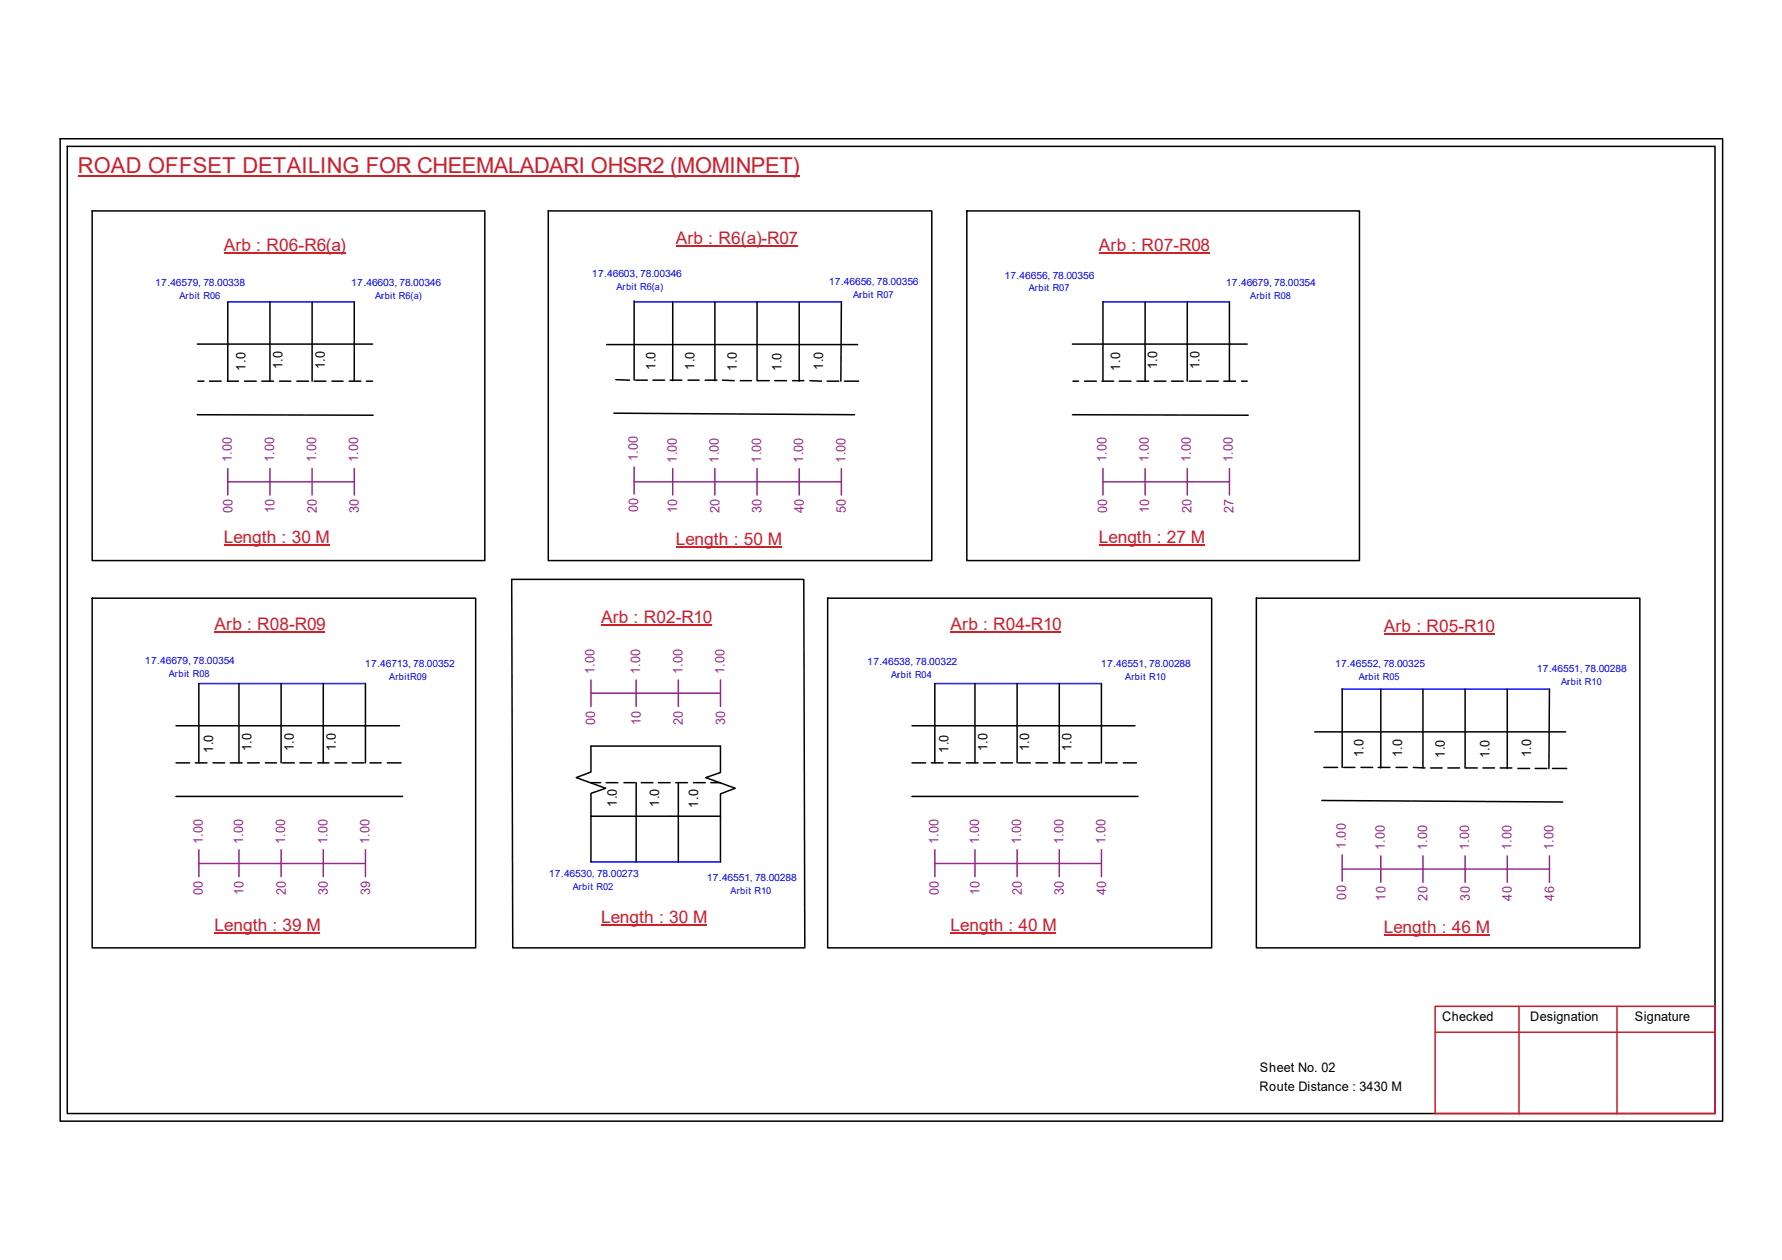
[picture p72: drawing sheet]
<svg xmlns="http://www.w3.org/2000/svg" width="297mm" height="210mm" viewBox="0 0 297 210" stroke-linecap="round" stroke-linejoin="round" font-family="sans-serif">
<defs><g id="words">
<text font-size="3.6" fill="#cd2027" x="13" y="28.9">ROAD OFFSET DETAILING FOR CHEEMALADARI OHSR2 (MOMINPET)</text>
<g font-size="2.9" fill="#cd2027">
<text x="37.3" y="41.8">Arb : R06-R6(a)</text>
<text x="112.6" y="40.7">Arb : R6(a)-R07</text>
<text x="183.2" y="41.8">Arb : R07-R08</text>
<text x="37.3" y="90.4">Length : 30 M</text>
<text x="112.6" y="90.8">Length : 50 M</text>
<text x="183.2" y="90.4">Length : 27 M</text>
<text x="35.8" y="104.9">Arb : R08-R09</text>
<text x="100.2" y="103.7">Arb : R02-R10</text>
<text x="158.4" y="104.9">Arb : R04-R10</text>
<text x="230.7" y="105.2">Arb : R05-R10</text>
<text x="35.8" y="155">Length : 39 M</text>
<text x="100.2" y="153.8">Length : 30 M</text>
<text x="158.5" y="155">Length : 40 M</text>
<text x="230.7" y="155.4">Length : 46 M</text>
</g>
<g font-size="2.2">
<text x="40.9" y="61.7" transform="rotate(-90 40.9 61.7)">1.0</text>
<text x="47.1" y="61.6" transform="rotate(-90 47.1 61.6)">1.0</text>
<text x="54.1" y="61.6" transform="rotate(-90 54.1 61.6)">1.0</text>
<text x="109.3" y="61.6" transform="rotate(-90 109.3 61.6)">1.0</text>
<text x="115.8" y="61.6" transform="rotate(-90 115.8 61.6)">1.0</text>
<text x="122.8" y="61.7" transform="rotate(-90 122.8 61.7)">1.0</text>
<text x="130.3" y="61.8" transform="rotate(-90 130.3 61.8)">1.0</text>
<text x="137.2" y="61.6" transform="rotate(-90 137.2 61.6)">1.0</text>
<text x="186.7" y="61.7" transform="rotate(-90 186.7 61.7)">1.0</text>
<text x="192.9" y="61.6" transform="rotate(-90 192.9 61.6)">1.0</text>
<text x="199.9" y="61.6" transform="rotate(-90 199.9 61.6)">1.0</text>
<text x="35.5" y="125.4" transform="rotate(-90 35.5 125.4)">1.0</text>
<text x="41.9" y="125.1" transform="rotate(-90 41.9 125.1)">1.0</text>
<text x="49" y="125.1" transform="rotate(-90 49 125.1)">1.0</text>
<text x="56" y="125.1" transform="rotate(-90 56 125.1)">1.0</text>
<text x="158.1" y="125.4" transform="rotate(-90 158.1 125.4)">1.0</text>
<text x="164.6" y="125.1" transform="rotate(-90 164.6 125.1)">1.0</text>
<text x="171.6" y="125.1" transform="rotate(-90 171.6 125.1)">1.0</text>
<text x="178.6" y="125.1" transform="rotate(-90 178.6 125.1)">1.0</text>
<text x="227.3" y="126.2" transform="rotate(-90 227.3 126.2)">1.0</text>
<text x="233.7" y="126.2" transform="rotate(-90 233.7 126.2)">1.0</text>
<text x="240.8" y="126.2" transform="rotate(-90 240.8 126.2)">1.0</text>
<text x="248.3" y="126.3" transform="rotate(-90 248.3 126.3)">1.0</text>
<text x="255.2" y="126.2" transform="rotate(-90 255.2 126.2)">1.0</text>
<text x="102.8" y="134.5" transform="rotate(-90 102.8 134.5)">1.0</text>
<text x="109.9" y="134.5" transform="rotate(-90 109.9 134.5)">1.0</text>
<text x="116.4" y="134.5" transform="rotate(-90 116.4 134.5)">1.0</text>
<text x="240.4" y="170.1">Checked</text>
<text x="255.1" y="170.1">Designation</text>
<text x="272.5" y="170.1">Signature</text>
<text x="210" y="178.6">Sheet No. 02</text>
<text x="209.9" y="181.7">Route Distance : 3430 M</text>
</g>
<g font-size="2.2" fill="#93278f">
<text x="38.6" y="77" transform="rotate(-90 38.6 77)">1.00</text>
<text x="45.7" y="77" transform="rotate(-90 45.7 77)">1.00</text>
<text x="52.7" y="77" transform="rotate(-90 52.7 77)">1.00</text>
<text x="59.7" y="77" transform="rotate(-90 59.7 77)">1.00</text>
<text x="106.3" y="76.9" transform="rotate(-90 106.3 76.9)">1.00</text>
<text x="112.8" y="77.1" transform="rotate(-90 112.8 77.1)">1.00</text>
<text x="119.8" y="77.1" transform="rotate(-90 119.8 77.1)">1.00</text>
<text x="126.9" y="77.1" transform="rotate(-90 126.9 77.1)">1.00</text>
<text x="133.9" y="77.1" transform="rotate(-90 133.9 77.1)">1.00</text>
<text x="140.9" y="77.1" transform="rotate(-90 140.9 77.1)">1.00</text>
<text x="184.4" y="77" transform="rotate(-90 184.4 77)">1.00</text>
<text x="191.5" y="77" transform="rotate(-90 191.5 77)">1.00</text>
<text x="198.5" y="77" transform="rotate(-90 198.5 77)">1.00</text>
<text x="205.5" y="77" transform="rotate(-90 205.5 77)">1.00</text>
<text x="38.7" y="85.5" transform="rotate(-90 38.7 85.5)">00</text>
<text x="45.8" y="85.5" transform="rotate(-90 45.8 85.5)">10</text>
<text x="52.8" y="85.5" transform="rotate(-90 52.8 85.5)">20</text>
<text x="59.8" y="85.5" transform="rotate(-90 59.8 85.5)">30</text>
<text x="106.4" y="85.3" transform="rotate(-90 106.4 85.3)">00</text>
<text x="112.9" y="85.5" transform="rotate(-90 112.9 85.5)">10</text>
<text x="119.9" y="85.5" transform="rotate(-90 119.9 85.5)">20</text>
<text x="127" y="85.5" transform="rotate(-90 127 85.5)">30</text>
<text x="134" y="85.5" transform="rotate(-90 134 85.5)">40</text>
<text x="141" y="85.5" transform="rotate(-90 141 85.5)">50</text>
<text x="184.5" y="85.5" transform="rotate(-90 184.5 85.5)">00</text>
<text x="191.6" y="85.5" transform="rotate(-90 191.6 85.5)">10</text>
<text x="198.6" y="85.5" transform="rotate(-90 198.6 85.5)">20</text>
<text x="205.6" y="85.5" transform="rotate(-90 205.6 85.5)">27</text>
<text x="99.1" y="112.4" transform="rotate(-90 99.1 112.4)">1.00</text>
<text x="106.7" y="112.4" transform="rotate(-90 106.7 112.4)">1.00</text>
<text x="113.7" y="112.4" transform="rotate(-90 113.7 112.4)">1.00</text>
<text x="120.8" y="112.4" transform="rotate(-90 120.8 112.4)">1.00</text>
<text x="99.2" y="120.7" transform="rotate(-90 99.2 120.7)">00</text>
<text x="106.8" y="120.7" transform="rotate(-90 106.8 120.7)">10</text>
<text x="113.8" y="120.7" transform="rotate(-90 113.8 120.7)">20</text>
<text x="120.9" y="120.7" transform="rotate(-90 120.9 120.7)">30</text>
<text x="33.8" y="140.6" transform="rotate(-90 33.8 140.6)">1.00</text>
<text x="40.5" y="140.6" transform="rotate(-90 40.5 140.6)">1.00</text>
<text x="47.5" y="140.6" transform="rotate(-90 47.5 140.6)">1.00</text>
<text x="54.6" y="140.6" transform="rotate(-90 54.6 140.6)">1.00</text>
<text x="61.6" y="140.6" transform="rotate(-90 61.6 140.6)">1.00</text>
<text x="156.4" y="140.6" transform="rotate(-90 156.4 140.6)">1.00</text>
<text x="163.2" y="140.6" transform="rotate(-90 163.2 140.6)">1.00</text>
<text x="170.2" y="140.6" transform="rotate(-90 170.2 140.6)">1.00</text>
<text x="177.2" y="140.6" transform="rotate(-90 177.2 140.6)">1.00</text>
<text x="184.3" y="140.6" transform="rotate(-90 184.3 140.6)">1.00</text>
<text x="224.3" y="141.4" transform="rotate(-90 224.3 141.4)">1.00</text>
<text x="230.8" y="141.6" transform="rotate(-90 230.8 141.6)">1.00</text>
<text x="237.9" y="141.6" transform="rotate(-90 237.9 141.6)">1.00</text>
<text x="244.9" y="141.6" transform="rotate(-90 244.9 141.6)">1.00</text>
<text x="251.9" y="141.6" transform="rotate(-90 251.9 141.6)">1.00</text>
<text x="259" y="141.6" transform="rotate(-90 259 141.6)">1.00</text>
<text x="33.8" y="149.1" transform="rotate(-90 33.8 149.1)">00</text>
<text x="40.6" y="149.1" transform="rotate(-90 40.6 149.1)">10</text>
<text x="47.6" y="149.1" transform="rotate(-90 47.6 149.1)">20</text>
<text x="54.6" y="149.1" transform="rotate(-90 54.6 149.1)">30</text>
<text x="61.7" y="149.1" transform="rotate(-90 61.7 149.1)">39</text>
<text x="156.5" y="149.1" transform="rotate(-90 156.5 149.1)">00</text>
<text x="163.3" y="149.1" transform="rotate(-90 163.3 149.1)">10</text>
<text x="170.3" y="149.1" transform="rotate(-90 170.3 149.1)">20</text>
<text x="177.3" y="149.1" transform="rotate(-90 177.3 149.1)">30</text>
<text x="184.4" y="149.1" transform="rotate(-90 184.4 149.1)">40</text>
<text x="224.4" y="149.9" transform="rotate(-90 224.4 149.9)">00</text>
<text x="230.9" y="150" transform="rotate(-90 230.9 150)">10</text>
<text x="238" y="150" transform="rotate(-90 238 150)">20</text>
<text x="245" y="150" transform="rotate(-90 245 150)">30</text>
<text x="252" y="150" transform="rotate(-90 252 150)">40</text>
<text x="259" y="150" transform="rotate(-90 259 150)">46</text>
</g>
<g font-size="1.7" fill="#00f">
<text x="25.9" y="47.7">17.46579, 78.00338</text>
<text x="58.5" y="47.7">17.46603, 78.00346</text>
<text x="98.7" y="46.1">17.46603, 78.00346</text>
<text x="138.1" y="47.5">17.46656, 78.00356</text>
<text x="167.4" y="46.4">17.46656, 78.00356</text>
<text x="204.3" y="47.7">17.46679, 78.00354</text>
<text x="24.2" y="110.7">17.46679, 78.00354</text>
<text x="60.8" y="111.1">17.46713, 78.00352</text>
<text x="144.6" y="110.8">17.46538, 78.00322</text>
<text x="183.5" y="111.1">17.46551, 78.00288</text>
<text x="222.5" y="111.2">17.46552, 78.00325</text>
<text x="256.2" y="112">17.46551, 78.00288</text>
<text x="91.5" y="146.1">17.46530, 78.00273</text>
<text x="117.8" y="146.8">17.46551, 78.00288</text>
</g>
<g font-size="1.6" fill="#00f">
<text x="29.9" y="49.8">Arbit R06</text>
<text x="62.5" y="49.8">Arbit R6(a)</text>
<text x="102.7" y="48.3">Arbit R6(a)</text>
<text x="142.2" y="49.6">Arbit R07</text>
<text x="171.5" y="48.5">Arbit R07</text>
<text x="208.4" y="49.8">Arbit R08</text>
<text x="28.1" y="112.8">Arbit R08</text>
<text x="64.9" y="113.2">ArbitR09</text>
<text x="148.5" y="112.9">Arbit R04</text>
<text x="187.6" y="113.2">Arbit R10</text>
<text x="226.5" y="113.3">Arbit R05</text>
<text x="260.2" y="114.1">Arbit R10</text>
<text x="95.5" y="148.3">Arbit R02</text>
<text x="121.8" y="148.9">Arbit R10</text>
</g>
</g></defs>
<g fill="none" stroke="#000" stroke-width=".25">
<path d="M10 23.1h277.1v163.7h-277.1zM11.2 24.4h274.7v161.1h-274.7zM15.4 35.1h65.4v58.3h-65.4zM91.4 35.1h63.9v58.3h-63.9zM161.2 35.1h65.4v58.3h-65.4zM32.9 57.3h29.2M38 50.3v13.2M45 50.3v13.2M52 50.3v13.2M59.1 50.3v13.2M101.1 57.4h41.9M105.7 50.1v13.2"/>
<path d="M112.1 50.3v13.1M119.2 50.3v13.1M126.2 50.3v13.1M133.2 50.3v13.2M140.2 50.3v13.2M178.8 57.3h29.1M183.9 50.3v13.2M190.9 50.3v13.2M197.9 50.3v13.2M204.9 50.3v13.2M32.9 69.1l29.3 .1M33 63.5h1"/>
<path d="M34.9 63.5h2M37.9 63.5h1.8M40.8 63.5h1.9M43.6 63.5h2M46.6 63.5h1.9M49.5 63.5h1.9M52.4 63.5h1.9M55.3 63.5h1.9M58.2 63.5h2M61.1 63.5h1M102.3 68.8l40.1 .3M102.7 63.2l2.2 .1"/>
<path d="M106 63.3h1.9M108.8 63.3h2M111.7 63.3h2M114.7 63.3h1.8M117.6 63.3h1.9M120.4 63.3l2 .1M123.4 63.4h1.9M126.3 63.4h1.9M129.2 63.4h1.9M132.1 63.4h1.9M135 63.4l1.9 .1M137.9 63.5h1.9"/>
<path d="M140.8 63.5h2.3M178.8 69.1l29.3 .1M178.9 63.5h.9M180.8 63.5h1.9M183.7 63.5h1.9M186.6 63.5h1.9M189.5 63.5h2M192.4 63.5h1.9M195.3 63.5h1.9M198.2 63.5h2M201.1 63.5h2M204 63.5h1.9"/>
<path d="M207 63.5h.9M15.4 99.7h63.9v58.2h-63.9zM85.3 96.5h48.7l.2 61.4h-48.7zM138 99.7h64v58.2h-64zM209.4 99.7h63.9v58.2h-63.9zM33.1 113.9v13.2M39.8 113.9v13.2M46.9 113.9v13.2M53.9 113.9v13.2M60.9 113.9v13.2M155.8 113.9v13.2M162.5 113.9v13.2"/>
<path d="M169.5 113.9v13.2M176.6 113.9v13.2M183.6 113.9v13.2M223.7 114.7v13.1M230.2 114.8v13.1M237.2 114.8v13.1M244.2 114.8v13.1M251.2 114.8v13.2M258.3 114.8l-.1 13.2M29.3 120.9h37.3M29.3 132.7h37.8M29.3 127.1h2.3"/>
<path d="M32.6 127.1h1.9M35.5 127.1h2M38.4 127.1h1.9M41.3 127.1h1.9M44.2 127.1h1.9M47.1 127.1h2M50 127.1h1.9M53 127.1h1.8M55.8 127.1h2M58.7 127.1h2M61.7 127.1h1.8M64.6 127.1h2.2"/>
<path d="M98.5 136v-3.8l2.5-.9-4.9-1.8 2.4-.9v-4.3h21.6v4.4l-2.5 .8 5 1.8-2.5 .9v3.8M98.5 136h21.6M98.5 130.4h1.6M98.5 136v7.6M101 130.4h2M104 130.4h1.9M106 130.4v13.2M106.9 130.4h1.9M109.8 130.4h1.9M112.6 130.4h2M113.1 130.4v13.2M115.6 130.4h2"/>
<path d="M118.5 130.4h1.6M120.1 136v7.6M152 120.9h37.2M152 132.7h37.7M152 127.1h2.3M155.2 127.1h2M158.1 127.1h2M161.1 127.1h1.9M164 127.1h1.9M166.8 127.1h2M169.8 127.1h1.9M172.7 127.1h1.9"/>
<path d="M175.6 127.1h1.9M178.5 127.1h1.9M181.4 127.1h1.9M184.3 127.1h1.9M187.2 127.1h2.2M219.2 121.9h41.8M220.3 133.3l40.2 .3M220.7 127.8h2.3M224 127.8h1.8M226.9 127.8h1.9M229.7 127.8h2M232.7 127.8h1.9"/>
<path d="M235.6 127.8l1.9 .1M238.5 127.9h1.9M241.3 127.9h2M244.3 127.9h1.9M247.2 127.9h1.9M250.1 127.9h1.9M253 128h2M255.9 128h1.9M258.8 128h2.4"/>
</g>
<path d="M239.2 167.6h46.7v17.9h-46.7zM239.2 172h46.7M253.2 167.6v17.9M269.5 167.6v17.9" fill="none" stroke="#cc1f26" stroke-width=".25"/>
<path d="M13 29.3h120.3" fill="none" stroke="#cd2027" stroke-width=".25"/>
<path d="M38 50.3h21.1M105.7 50.3h34.5M183.9 50.3h21M33.1 113.9h27.8M155.8 113.9h27.8M223.7 114.8h34.6M98.5 143.6h21.6" fill="none" stroke="#00f" stroke-width=".25"/>
<g fill="none" stroke="#93278f" stroke-width=".25">
<path d="M38 78.1v4.4M45 78.1v4.4M52 78.1v4.4M59.1 78.1v4.4M105.7 77.8v4.5M112.1 78.1v4.4M119.2 78.1v4.4M126.2 78.1v4.4M133.2 78.1v4.4M140.2 78.1v4.4M183.9 78.1v4.4M190.9 78.1v4.4"/>
<path d="M197.9 78.1v4.4M204.9 78.1v4.4M38 80.3h21.1M105.7 80.3h34.5M183.9 80.3h21M98.5 115.5h21.6M98.5 113.3v4.4M106 113.3v4.4M113.1 113.3v4.4M120.1 113.3v4.4M33.1 143.8h27.8M33.1 141.6v4.4"/>
<path d="M39.8 141.6v4.4M46.9 141.6v4.4M53.9 141.6v4.4M60.9 141.6v4.4M155.8 143.8h27.8M155.8 141.6v4.4M162.5 141.6v4.4M169.5 141.6v4.4M176.6 141.6v4.4M183.6 141.6v4.4M223.7 144.8h34.6M223.7 142.4v4.4"/>
<path d="M230.2 142.6v4.4M237.2 142.6v4.4M244.2 142.6v4.4M251.2 142.6v4.4M258.3 142.6v4.4"/>
</g>
<g fill="none" stroke="#cd2027" stroke-width=".17">
<path d="M37.3 42.2h20.3M112.6 41.1h20.4M183.2 42.2h18.4M37.3 90.8h17.6M112.6 91.2h17.7M183.2 90.8h17.6M35.8 105.2h18.4M100.2 104.1h18.5M158.5 105.2h18.4M230.7 105.6h18.4M35.8 155.4h17.6M100.2 154.2h17.6"/>
<path d="M158.5 155.4h17.6M230.7 155.7h17.6"/>
</g>
<use href="#words"/>
</svg>
